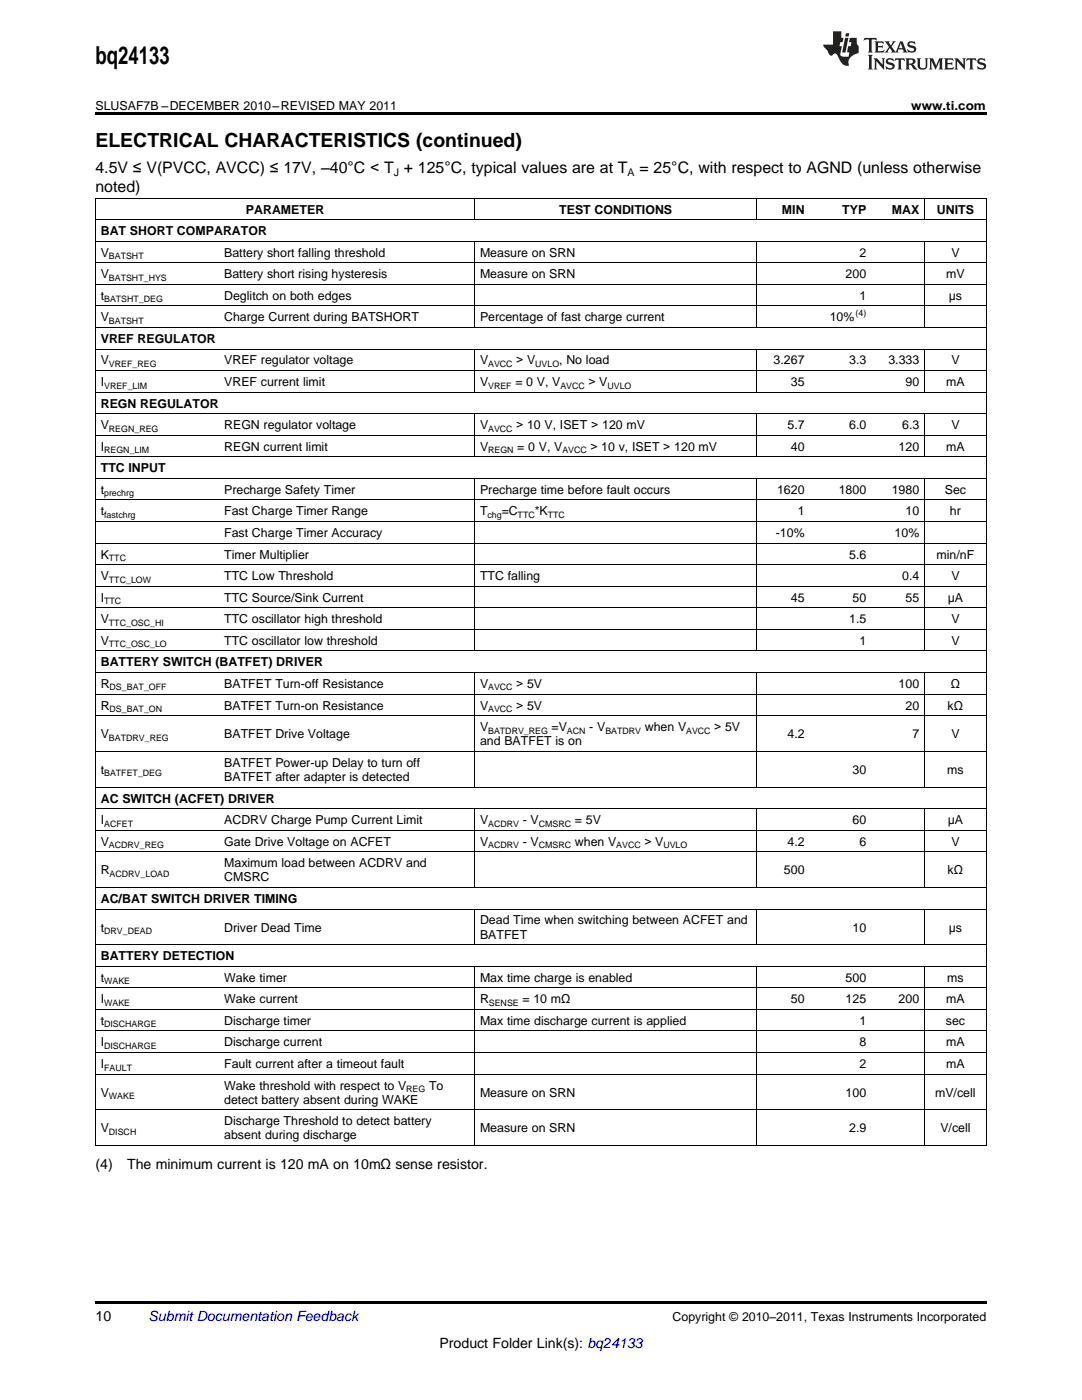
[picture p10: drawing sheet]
<svg xmlns="http://www.w3.org/2000/svg" width="216mm" height="279mm" viewBox="0 0 216 279" stroke-linecap="round" stroke-linejoin="round" font-family="sans-serif">
<defs><g id="words">
<text font-size="4.9" x="19" y="12.8">bq24133</text>
<text font-size="3.9" x="19" y="29.3">ELECTRICAL CHARACTERISTICS (continued)</text>
<g font-size="3.2">
<text x="19" y="34.4">4.5V ≤ V(PVCC, AVCC) ≤ 17V, –40°C &lt; T + 125°C, typical values are at T</text>
<text x="127.6" y="34.4">= 25°C, with respect to AGND (unless otherwise</text>
<text x="19" y="38.3">noted)</text>
</g>
<g font-size="2.8">
<text x="19" y="233.3">(4)</text>
<text x="25.4" y="233.3">The minimum current is 120 mA on 10mΩ sense resistor.</text>
<text x="19" y="263.6">10</text>
<text x="87.7" y="269">Product Folder Link(s): bq24133</text>
</g>
<text font-size="2.8" fill="#0000c8" x="29.6" y="263.6">Submit Documentation Feedback</text>
<g font-size="2.5">
<text x="19" y="21.9">SLUSAF7B –DECEMBER 2010–REVISED MAY 2011</text>
<text x="181.8" y="21.9">www.ti.com</text>
<text x="20.1" y="46.9">BAT SHORT COMPARATOR</text>
<text x="49.1" y="42.6">PARAMETER</text>
<text x="111.6" y="42.6">TEST CONDITIONS</text>
<text x="156" y="42.6">MIN</text>
<text x="168.1" y="42.6">TYP</text>
<text x="177.9" y="42.6">MAX</text>
<text x="186.9" y="42.6">UNITS</text>
<text x="20.1" y="51.2">V</text>
<text x="44.7" y="51.2">Battery short falling threshold</text>
<text x="95.8" y="51.2">Measure on SRN</text>
<text x="171.5" y="51.2">2</text>
<text x="189.8" y="51.2">V</text>
<text x="20.1" y="55.5">V</text>
<text x="20.1" y="59.8">t</text>
<text x="44.7" y="55.5">Battery short rising hysteresis</text>
<text x="44.7" y="59.8">Deglitch on both edges</text>
<text x="95.8" y="55.5">Measure on SRN</text>
<text x="168.7" y="55.5">200</text>
<text x="171.5" y="59.8">1</text>
<text x="188.8" y="55.5">mV</text>
<text x="189.3" y="59.8">µs</text>
<text x="20.1" y="64.1">V</text>
<text x="44.7" y="64.1">Charge Current during BATSHORT</text>
<text x="95.8" y="64.1">Percentage of fast charge current</text>
<text x="165.6" y="64.1">10%</text>
<text x="20.1" y="68.4">VREF REGULATOR</text>
<text x="20.1" y="72.7">V</text>
<text x="20.1" y="77">I</text>
<text x="44.7" y="72.7">VREF regulator voltage</text>
<text x="44.7" y="77">VREF current limit</text>
<text x="95.8" y="72.7">V</text>
<text x="95.8" y="77">V</text>
<text x="102.8" y="77">= 0 V, V</text>
<text x="103" y="72.7">&gt; V</text>
<text x="111.6" y="72.7">, No load</text>
<text x="117.4" y="77">&gt; V</text>
<text x="154.4" y="72.7">3.267</text>
<text x="157.8" y="77">35</text>
<text x="169.4" y="72.7">3.3</text>
<text x="177.3" y="72.7">3.333</text>
<text x="180.7" y="77">90</text>
<text x="188.8" y="77">mA</text>
<text x="189.8" y="72.7">V</text>
<text x="20.1" y="81.4">REGN REGULATOR</text>
<text x="20.1" y="85.7">V</text>
<text x="20.1" y="90">I</text>
<text x="44.7" y="85.7">REGN regulator voltage</text>
<text x="44.7" y="90">REGN current limit</text>
<text x="95.8" y="85.7">V</text>
<text x="95.8" y="90">V</text>
<text x="103" y="85.7">&gt; 10 V, ISET &gt; 120 mV</text>
<text x="103.2" y="90">= 0 V, V</text>
<text x="117.8" y="90">&gt; 10 v, ISET &gt; 120 mV</text>
<text x="157.1" y="85.7">5.7</text>
<text x="157.8" y="90">40</text>
<text x="169.4" y="85.7">6.0</text>
<text x="179.3" y="90">120</text>
<text x="180" y="85.7">6.3</text>
<text x="188.8" y="90">mA</text>
<text x="189.8" y="85.7">V</text>
<text x="20.1" y="94.3">TTC INPUT</text>
<text x="20.1" y="98.6">t</text>
<text x="44.7" y="98.6">Precharge Safety Timer</text>
<text x="95.8" y="98.6">Precharge time before fault occurs</text>
<text x="155" y="98.6">1620</text>
<text x="167.4" y="98.6">1800</text>
<text x="177.9" y="98.6">1980</text>
<text x="188.5" y="98.6">Sec</text>
<text x="20.1" y="102.9">t</text>
<text x="44.7" y="102.9">Fast Charge Timer Range</text>
<text x="44.7" y="107.2">Fast Charge Timer Accuracy</text>
<text x="95.8" y="102.9">T</text>
<text x="100.1" y="102.9">=C</text>
<text x="106.7" y="102.9">*K</text>
<text x="154.8" y="107.2">-10%</text>
<text x="159.2" y="102.9">1</text>
<text x="178.5" y="107.2">10%</text>
<text x="180.7" y="102.9">10</text>
<text x="189.5" y="102.9">hr</text>
<text x="20.1" y="111.5">K</text>
<text x="44.7" y="111.5">Timer Multiplier</text>
<text x="169.4" y="111.5">5.6</text>
<text x="186.9" y="111.5">min/nF</text>
<text x="20.1" y="115.8">V</text>
<text x="44.7" y="115.8">TTC Low Threshold</text>
<text x="95.8" y="115.8">TTC falling</text>
<text x="180" y="115.8">0.4</text>
<text x="189.8" y="115.8">V</text>
<text x="20.1" y="120.1">I</text>
<text x="20.1" y="124.4">V</text>
<text x="44.7" y="120.1">TTC Source/Sink Current</text>
<text x="44.7" y="124.4">TTC oscillator high threshold</text>
<text x="157.8" y="120.1">45</text>
<text x="169.4" y="124.4">1.5</text>
<text x="170.1" y="120.1">50</text>
<text x="180.7" y="120.1">55</text>
<text x="189.1" y="120.1">µA</text>
<text x="189.8" y="124.4">V</text>
<text x="20.1" y="128.7">V</text>
<text x="44.7" y="128.7">TTC oscillator low threshold</text>
<text x="171.5" y="128.7">1</text>
<text x="189.8" y="128.7">V</text>
<text x="20.1" y="133">BATTERY SWITCH (BATFET) DRIVER</text>
<text x="20.1" y="137.3">R</text>
<text x="44.7" y="137.3">BATFET Turn-off Resistance</text>
<text x="95.8" y="137.3">V</text>
<text x="103" y="137.3">&gt; 5V</text>
<text x="179.3" y="137.3">100</text>
<text x="189.7" y="137.3">Ω</text>
<text x="20.1" y="141.6">R</text>
<text x="44.7" y="141.6">BATFET Turn-on Resistance</text>
<text x="95.8" y="141.6">V</text>
<text x="103" y="141.6">&gt; 5V</text>
<text x="180.7" y="141.6">20</text>
<text x="189.1" y="141.6">kΩ</text>
<text x="20.1" y="147.3">V</text>
<text x="44.7" y="147.3">BATFET Drive Voltage</text>
<text x="95.8" y="145.9">V</text>
<text x="95.8" y="148.7">and BATFET is on</text>
<text x="110.1" y="145.9">=V</text>
<text x="117.6" y="145.9">- V</text>
<text x="128.7" y="145.9">when V</text>
<text x="142.5" y="145.9">&gt; 5V</text>
<text x="157.1" y="147.3">4.2</text>
<text x="182.1" y="147.3">7</text>
<text x="189.8" y="147.3">V</text>
<text x="20.1" y="154.4">t</text>
<text x="44.7" y="153">BATFET Power-up Delay to turn off</text>
<text x="44.7" y="155.9">BATFET after adapter is detected</text>
<text x="170.1" y="154.4">30</text>
<text x="189" y="154.4">ms</text>
<text x="20.1" y="160.2">AC SWITCH (ACFET) DRIVER</text>
<text x="20.1" y="164.5">I</text>
<text x="44.7" y="164.5">ACDRV Charge Pump Current Limit</text>
<text x="95.8" y="164.5">V</text>
<text x="104.3" y="164.5">- V</text>
<text x="114.7" y="164.5">= 5V</text>
<text x="170.1" y="164.5">60</text>
<text x="189.1" y="164.5">µA</text>
<text x="20.1" y="168.8">V</text>
<text x="44.7" y="168.8">Gate Drive Voltage on ACFET</text>
<text x="44.7" y="173.1">Maximum load between ACDRV and</text>
<text x="95.8" y="168.8">V</text>
<text x="104.3" y="168.8">- V</text>
<text x="114.7" y="168.8">when V</text>
<text x="128.6" y="168.8">&gt; V</text>
<text x="157.1" y="168.8">4.2</text>
<text x="171.5" y="168.8">6</text>
<text x="189.8" y="168.8">V</text>
<text x="20.1" y="174.5">R</text>
<text x="44.7" y="175.9">CMSRC</text>
<text x="156.4" y="174.5">500</text>
<text x="189.1" y="174.5">kΩ</text>
<text x="20.1" y="180.2">AC/BAT SWITCH DRIVER TIMING</text>
<text x="20.1" y="185.9">t</text>
<text x="44.7" y="185.9">Driver Dead Time</text>
<text x="95.8" y="184.5">Dead Time when switching between ACFET and</text>
<text x="170.1" y="185.9">10</text>
<text x="189.3" y="185.9">µs</text>
<text x="20.1" y="191.6">BATTERY DETECTION</text>
<text x="95.8" y="187.3">BATFET</text>
<text x="20.1" y="195.9">t</text>
<text x="44.7" y="195.9">Wake timer</text>
<text x="95.8" y="195.9">Max time charge is enabled</text>
<text x="168.7" y="195.9">500</text>
<text x="189" y="195.9">ms</text>
<text x="20.1" y="200.2">I</text>
<text x="44.7" y="200.2">Wake current</text>
<text x="95.8" y="200.2">R</text>
<text x="104.2" y="200.2">= 10 mΩ</text>
<text x="157.8" y="200.2">50</text>
<text x="168.7" y="200.2">125</text>
<text x="179.3" y="200.2">200</text>
<text x="188.8" y="200.2">mA</text>
<text x="20.1" y="204.5">t</text>
<text x="20.1" y="208.8">I</text>
<text x="44.7" y="204.5">Discharge timer</text>
<text x="44.7" y="208.8">Discharge current</text>
<text x="95.8" y="204.5">Max time discharge current is applied</text>
<text x="171.5" y="204.5">1</text>
<text x="171.5" y="208.8">8</text>
<text x="188.7" y="204.5">sec</text>
<text x="188.8" y="208.8">mA</text>
<text x="20.1" y="213.1">I</text>
<text x="44.7" y="213.1">Fault current after a timeout fault</text>
<text x="171.5" y="213.1">2</text>
<text x="188.8" y="213.1">mA</text>
<text x="20.1" y="218.9">V</text>
<text x="44.7" y="217.5">Wake threshold with respect to V</text>
<text x="44.7" y="220.3">detect battery absent during WAKE</text>
<text x="85.6" y="217.5">To</text>
<text x="95.8" y="218.9">Measure on SRN</text>
<text x="168.7" y="218.9">100</text>
<text x="186.6" y="218.9">mV/cell</text>
<text x="20.1" y="226">V</text>
<text x="44.7" y="224.6">Discharge Threshold to detect battery</text>
<text x="44.7" y="227.4">absent during discharge</text>
<text x="95.8" y="226">Measure on SRN</text>
<text x="169.4" y="226">2.9</text>
<text x="187.6" y="226">V/cell</text>
<text x="134.2" y="263.6">Copyright © 2010–2011, Texas Instruments Incorporated</text>
</g>
<g font-size="2.1">
<text x="78.6" y="35.1">J</text>
<text x="125.2" y="35.1">A</text>
</g>
<g font-size="1.8">
<text x="21.7" y="51.7">BATSHT</text>
<text x="21.7" y="56">BATSHT_HYS</text>
<text x="20.8" y="60.3">BATSHT_DEG</text>
<text x="21.7" y="64.6">BATSHT</text>
<text x="170.7" y="63.1">(4)</text>
<text x="20.8" y="77.5">VREF_LIM</text>
<text x="21.7" y="73.2">VREF_REG</text>
<text x="97.4" y="73.2">AVCC</text>
<text x="97.4" y="77.5">VREF</text>
<text x="106.8" y="73.2">UVLO</text>
<text x="111.8" y="77.5">AVCC</text>
<text x="121.2" y="77.5">UVLO</text>
<text x="21.7" y="86.1">REGN_REG</text>
<text x="97.4" y="86.1">AVCC</text>
<text x="20.8" y="90.5">REGN_LIM</text>
<text x="97.4" y="90.5">REGN</text>
<text x="112.2" y="90.5">AVCC</text>
<text x="20.8" y="99.1">prechrg</text>
<text x="20.8" y="103.4">fastchrg</text>
<text x="97.3" y="103.4">chg</text>
<text x="103.3" y="103.4">TTC</text>
<text x="109.3" y="103.4">TTC</text>
<text x="21.7" y="112">TTC</text>
<text x="21.7" y="116.3">TTC_LOW</text>
<text x="20.8" y="120.6">TTC</text>
<text x="21.7" y="124.9">TTC_OSC_HI</text>
<text x="21.7" y="129.2">TTC_OSC_LO</text>
<text x="21.9" y="137.8">DS_BAT_OFF</text>
<text x="97.4" y="137.8">AVCC</text>
<text x="21.9" y="142.1">DS_BAT_ON</text>
<text x="97.4" y="142.1">AVCC</text>
<text x="21.7" y="147.8">BATDRV_REG</text>
<text x="97.4" y="146.4">BATDRV_REG</text>
<text x="113.1" y="146.4">ACN</text>
<text x="120.8" y="146.4">BATDRV</text>
<text x="136.9" y="146.4">AVCC</text>
<text x="20.8" y="154.9">BATFET_DEG</text>
<text x="20.8" y="165">ACFET</text>
<text x="97.4" y="165">ACDRV</text>
<text x="107.5" y="165">CMSRC</text>
<text x="21.7" y="169.3">ACDRV_REG</text>
<text x="97.4" y="169.3">ACDRV</text>
<text x="107.5" y="169.3">CMSRC</text>
<text x="123" y="169.3">AVCC</text>
<text x="132.4" y="169.3">UVLO</text>
<text x="21.9" y="175">ACDRV_LOAD</text>
<text x="20.8" y="186.4">DRV_DEAD</text>
<text x="20.8" y="196.4">WAKE</text>
<text x="20.8" y="200.7">WAKE</text>
<text x="97.5" y="200.7">SENSE</text>
<text x="20.8" y="205">DISCHARGE</text>
<text x="20.8" y="209.3">DISCHARGE</text>
<text x="20.8" y="213.6">FAULT</text>
<text x="21.7" y="219.4">WAKE</text>
<text x="81.1" y="217.9">REG</text>
<text x="21.7" y="226.5">DISCH</text>
</g>
</g></defs>
<g fill="#231f20">
<path d="M172.5 7.6l-.1 .5 .4-.2h.6v.1v2.1l-.2 .4h.9l-.2-.4v-2.1l.1-.1h.5l.5 .2-.2-.5zM174.5 8.3l.2 .3v1.5l-.2 .4h1.8l.2-.6a1.04 1.04 0 0 1-1.3 .2v-.7h.6l.3 .2v-.6l-.3 .2h-.6v-.6l.8-.1 .4 .3-.2-.5zM176.5 8.3l.9 1.1-.9 1.1h.8l-.2-.2 .4-.7 .5 .7-.2 .2h1.5l-.2-.2 .2-.4h.9l.1 .4-.2 .2h1l-.3-.3-.7-1.9h-.5l-.9 2-.8-1 .9-1h-.8l.1 .3-.4 .5-.3-.6 .1-.2zM179.7 8.6l.4 1h-.7zM181.3 8.4a.63 .63 0 0 0-.2 .7 .63 .63 0 0 0 .6 .4l.6 .2 .1 .2a.75 .75 0 0 1-.7 .4 .75 .75 0 0 1-.6-.5l.1 .7 .1-.1a1.11 1.11 0 0 0 1.5-.6 1.13 1.13 0 0 0-1.2-.8l-.1-.4a1.04 1.04 0 0 1 1.2 .2l-.2-.5-.2 .1-.4-.2zM173.2 10.9l.2 .4v2.2l-.2 .4h1l-.3-.4v-2.2l.3-.4zM174.3 11.6l.3 .4v1.5l-.3 .4h.8l-.2-.4v-1.3l1.5 1.7v-1.9l.2-.4h-.7l.2 .4v.9l-1.1-1.3zM177 11.8a.62 .62 0 0 0-.2 .7 .62 .62 0 0 0 .6 .4l.6 .1 .1 .3a.76 .76 0 0 1-.7 .3 .76 .76 0 0 1-.7-.4l.2 .7 .1-.1a1.11 1.11 0 0 0 1.5-.6 1.13 1.13 0 0 0-1.2-.8l-.1-.4a1.04 1.04 0 0 1 1.2 .2l-.2-.6-.2 .1-.5-.1zM178.7 11.6l-.2 .6a.61 .61 0 0 1 .8-.3v1.6l-.2 .4h.9l-.2-.4v-1.6a.63 .63 0 0 1 .7 .3l-.1-.6zM180.6 11.6l.3 .4v1.5l-.3 .4h1l-.2-.2-.1-.8 .6 .2a.76 .76 0 0 0 1.2 .7l-1-1a.58 .58 0 0 0 .6-.5 .58 .58 0 0 0-.5-.6zM181.4 11.9h.1a.45 .45 0 0 1 .5 .1 .45 .45 0 0 1 .1 .5l-.8 .2zM182.9 11.6l.2 .2a2.17 2.17 0 0 0 .3 1.9 .99 .99 0 0 0 1.6-.6v-1.1l.2-.4h-.7l.2 .2a1.92 1.92 0 0 1-.2 1.8 .6 .6 0 0 1-.9-.5v-1.1l.2-.4zM185.4 11.6l.2 .4v1.5l-.2 .4h.7l-.2-.4v-1.4l.8 1.8 .8-1.8v1.4l-.2 .4h.9l-.2-.4v-1.5l.2-.4h-.8l-.6 1.5-.6-1.5zM188.4 11.6l.2 .4v1.5l-.2 .4h1.8l.1-.6a1.04 1.04 0 0 1-1.2 .1v-.6h.5l.4 .2v-.6l-.4 .2h-.5v-.7h.8l.3 .3-.1-.6zM190.5 11.6l.2 .4v1.5l-.2 .4h.7l-.2-.4v-1.3l1.5 1.7v-1.9l.2-.4h-.7l.2 .4v.9l-1.1-1.3zM192.9 11.6l-.1 .6a.61 .61 0 0 1 .7-.3l.1 1.6-.3 .4h1l-.3-.4 .1-1.6a.63 .63 0 0 1 .7 .3l-.1-.6zM195.2 11.8a.62 .62 0 0 0-.2 .7 .62 .62 0 0 0 .6 .4l.6 .1 .1 .3a.76 .76 0 0 1-.7 .3 .76 .76 0 0 1-.6-.4l.1 .7 .1-.1a1.11 1.11 0 0 0 1.6-.6 1.13 1.13 0 0 0-1.3-.8l-.1-.4a1.04 1.04 0 0 1 1.2 .2l-.1-.6-.2 .1-.5-.1z"/>
<path d="M166.2 6.3v2.6h-1.9v.4l.8 .9a.91 .91 0 0 0 1 .8 .56 .56 0 0 1 .5-.3 .56 .56 0 0 1 .5 .3l.4 .8a1.53 1.53 0 0 0 1.9 1.2 1.54 1.54 0 0 1 1-2.1l.9-.3v-1.4a1.52 1.52 0 0 1-.4-1.6h-1.3l-.2 .8h.5l-.2 .8h-.5l-.1 1v.2l.4 .1-.2 .8a1.93 1.93 0 0 1-1.6-.3l.3-1.8h-.5l.2-.8h.4l.2-.8h-.4v-1.3zM168.6 7.6l-.6 2.9h.7l.6-2.9zM168.8 6.6l-.1 .7h.6l.2-.7z"/>
</g>
<path d="M19 22.5h177.8v.5h-177.8zM19 259.7h177.8v.5h-177.8z" fill="#000"/>
<g fill="none" stroke="#000" stroke-width=".2">
<path d="M19 39.5h177.8M19.1 39.6v189.1M94.7 39.6v4.3M151 39.6v4.3M184.4 39.6v4.3M196.8 39.6v189.1M19 56.7h177.8M19 52.4h177.8M19 48.1h177.8M19 43.8h177.8M94.7 48.2v17.2M151 48.2v17.2"/>
<path d="M184.4 48.2v17.2M19 78.3h177.8M19 74h177.8M19 69.7h177.8M19 65.4h177.8M19 61h177.8M94.7 69.7v8.6M151 69.7v8.6M184.4 69.7v8.6M19 99.8h177.8M19 95.5h177.8M19 91.2h177.8"/>
<path d="M19 86.9h177.8M19 82.6h177.8M94.7 82.6v8.6M94.7 95.5v34.5M151 82.6v8.6M151 95.5v34.5M184.4 82.6v8.6M184.4 95.5v34.5M19 117h177.8M19 112.7h177.8M19 108.4h177.8M19 104.1h177.8"/>
<path d="M19 138.5h177.8M19 134.2h177.8M19 129.9h177.8M19 125.6h177.8M19 121.3h177.8M94.7 134.3v22.8M151 134.3v22.8M184.4 134.3v22.8M19 157.1h177.8M19 149.9h177.8M19 142.8h177.8M19 177.1h177.8"/>
<path d="M19 170h177.8M19 165.7h177.8M19 161.4h177.8M94.7 161.4v15.8M151 161.4v15.8M184.4 161.4v15.8M19 197.1h177.8M19 192.8h177.8M19 188.5h177.8M19 181.4h177.8M94.7 181.5v7.1M94.7 192.9v35.8"/>
<path d="M151 181.5v7.1M151 192.9v35.8M184.4 181.5v7.1M184.4 192.9v35.8M19 214.4h177.8M19 210.1h177.8M19 205.8h177.8M19 201.5h177.8M19 228.6h177.8M19 221.5h177.8"/>
</g>
<use href="#words"/>
</svg>
